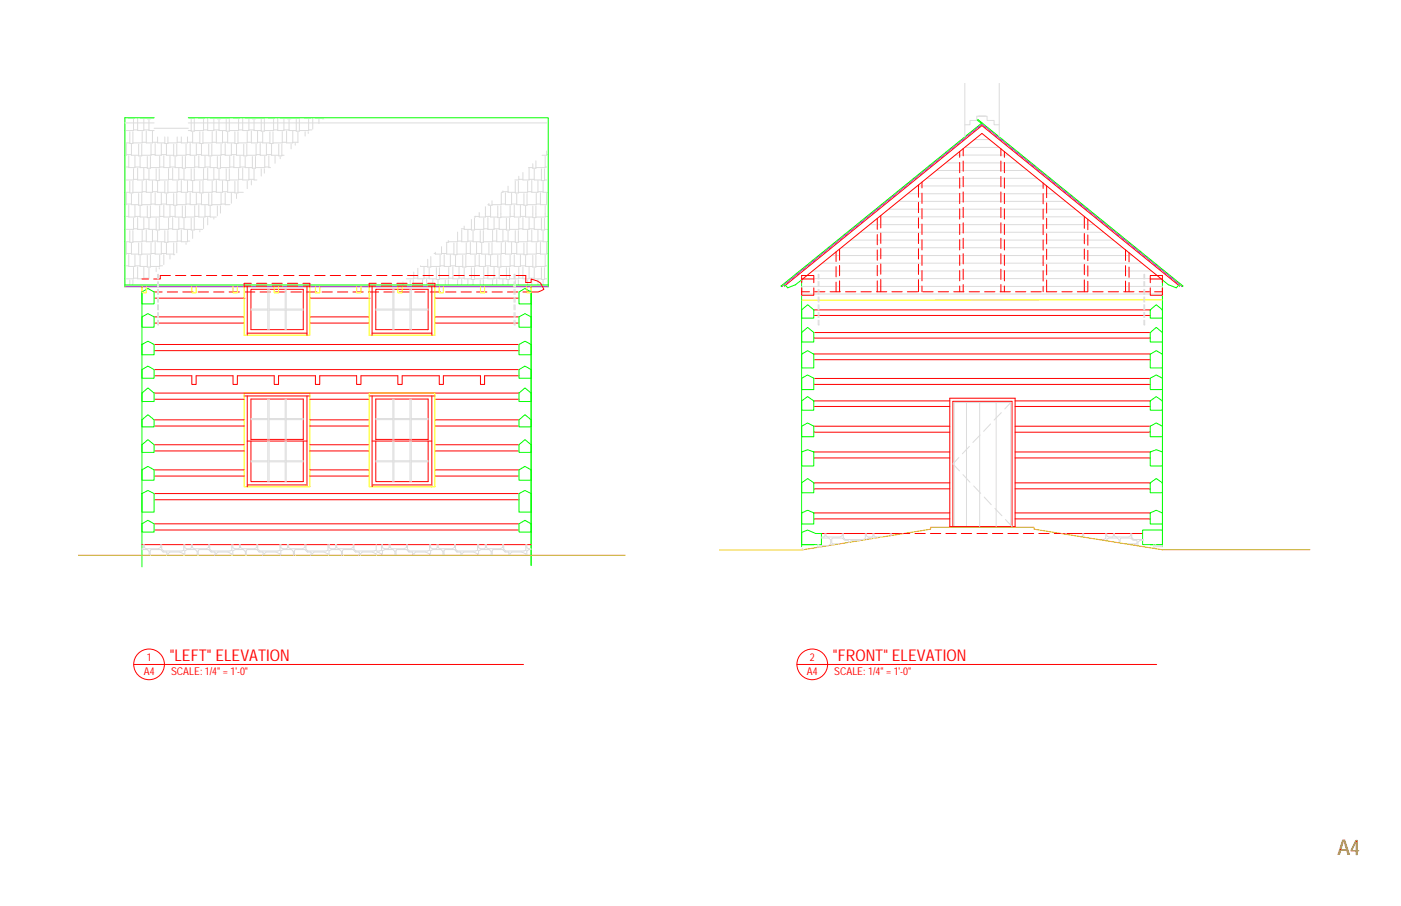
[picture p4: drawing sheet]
<svg xmlns="http://www.w3.org/2000/svg" width="432mm" height="279mm" viewBox="0 0 432 279" stroke-linecap="round" stroke-linejoin="round" font-family="sans-serif">
<defs><g id="words">
<text font-size="6.7" x="412.2" y="263.5">A4</text>
<g font-size="5" fill="#f00">
<text x="52.3" y="203.8">&quot;LEFT&quot; ELEVATION</text>
<text x="256.7" y="203.8">&quot;FRONT&quot; ELEVATION</text>
</g>
<g font-size="3.3" fill="#f00">
<text x="45.2" y="204">1</text>
<text x="249.6" y="204">2</text>
<text x="44.3" y="208.1">A4</text>
<text x="52.7" y="208.2">SCALE: 1/4&quot; = 1'-0&quot;</text>
<text x="248.7" y="208.1">A4</text>
<text x="257.1" y="208.2">SCALE: 1/4&quot; = 1'-0&quot;</text>
</g>
</g></defs>
<g fill="none" stroke="#0f0" stroke-width=".31">
<path d="M47.5 36.3h-9v52.2M58 36.3h111v52.2M302.5 38l-1.3-1 .2-.1 63.2 51.3-.2 .2M302.6 37.9l-61.9 50.3 .2 .2M38.5 87.9h130.5M43.8 90l1.8-1 1.9 1v3.7h-3.7zM43.8 97.7l1.8-1 1.9 1v3.2h-3.7zM43.8 88.5v86.3M160 90l1.8-1 1.9 1v3.7h-3.7zM160 97.7l1.8-1 1.9 1v3.2h-3.7zM163.7 88.5v85.9M241.6 87.9l.2 .3"/>
<path d="M242.1 87.9l.7 .9 2.4-1 1.9-1.5v82.3M247.1 95.6l1.8-1.6 1.9 1.6v2.5h-3.7zM354.5 95.6l1.9-1.6 1.9 1.6v2.5h-3.8zM363.2 87.9l-.6 .9-2.5-1-1.8-1.5v82.3M363.8 87.9l-.3 .3M43.8 106.2l1.8-1 1.9 1v3.2h-3.7zM43.8 114l1.8-1.1 1.9 1.1v2.6h-3.7zM160 106.2l1.8-1 1.9 1v3.2h-3.7zM160 114l1.8-1.1 1.9 1.1v2.6h-3.7zM247.1 102.6l1.8-1.6 1.9 1.6v2.9h-3.7zM247.1 109.2l1.8-1.1 1.9 1.1v4.3h-3.7zM247.1 116.6l1.8-1 1.9 1v3.5h-3.7z"/>
<path d="M354.5 102.6l1.9-1.6 1.9 1.6v2.9h-3.8zM354.5 109.2l1.9-1.1 1.9 1.1v4.3h-3.8zM354.5 116.6l1.9-1 1.9 1v3.5h-3.8zM43.8 121.2l1.8-1.6 1.9 1.6v2.6h-3.7zM43.8 129.5l1.8-1.6 1.9 1.6v2.1h-3.7zM43.8 137.2l1.8-1.6 1.9 1.6v2.3h-3.7zM160 121.2l1.8-1.6 1.9 1.6v2.6h-3.7zM160 129.5l1.8-1.6 1.9 1.6v2.1h-3.7zM160 137.2l1.8-1.6 1.9 1.6v2.3h-3.7zM247.1 123.6l1.8-1.3 1.9 1.3v2.9h-3.7zM247.1 131.4l1.8-1 1.9 1v3.3h-3.7zM247.1 139.4l1.8-.7 1.9 .7v4.3h-3.7z"/>
<path d="M354.5 123.6l1.9-1.3 1.9 1.3v2.9h-3.8zM354.5 131.4l1.9-1 1.9 1v3.3h-3.8zM354.5 139.4l1.9-.7 1.9 .7v4.3h-3.8zM43.8 144.9l1.8-1.1 1.9 1.1v3.2h-3.7zM43.8 152.2l1.8-.9 1.9 .9v5.7h-3.7zM160 144.9l1.8-1.1 1.9 1.1v3.2h-3.7zM160 152.2l1.8-.9 1.9 .9v5.7h-3.7zM247.1 148.9l1.8-1.3 1.9 1.3v3.1h-3.7zM247.1 158.2l1.8-.8 1.9 .8v3.4h-3.7zM354.5 148.9l1.9-1.3 1.9 1.3v3.1h-3.8zM354.5 158.2l1.9-.8 1.9 .8v3.4h-3.8zM43.8 161.5l1.8-1 1.9 1v2.6h-3.7z"/>
<path d="M160 161.5l1.8-1 1.9 1v2.6h-3.7zM247.1 164.2l1.8-.8 2.5 1.1h1.8v3.5h-6.1zM247.1 168h3.7M352.2 163.4h6.1v4.6h-6.1zM354.5 168h3.8"/>
</g>
<g fill="none" stroke="#ff0" stroke-width=".31">
<path d="M43.8 88.5v1.8h1.3v-1.8M59.1 88.5v1.8h1.4v-1.8M71.8 88.5v1.8h1.4v-1.8M75.2 88.5v14.9h20.3v-14.9M84.5 88.5v1.8h1.4v-1.8M97.2 88.5v1.8h1.4v-1.8M109.9 88.5v1.8h1.4v-1.8M113.8 88.5v14.9h20.2v-14.9M122.6 88.5v1.8h1.4v-1.8M135.4 88.5v1.8h1.3v-1.8M148.1 88.5v1.8h1.3v-1.8M162.4 88.5v1.8h1.3v-1.8"/>
<path d="M358.3 92.5l-111.2 .1M75.2 121.2h20.3v28.9h-20.3zM113.8 121.2h20.2v28.9h-20.2zM76.4 149.5v.6M94.4 149.5v.6M114.9 149.5v.6M132.9 149.5v.6"/>
</g>
<g fill="none" stroke="#f00" stroke-width=".31">
<path d="M283.1 57v3.8M284.2 56.2v1.8M284.2 59.6v3.1M295.8 46.7v1.8M295.8 50.1v3.2M295.8 54.9v3.1M295.8 59.6v3.2M296.9 45.8v2.3M296.9 49.7v3.1M296.9 54.4v3.2M296.9 59.2v3.2M308.5 45.8v2.3"/>
<path d="M308.5 49.7v3.1M308.5 54.4v3.2M308.5 59.2v3.2M309.6 46.7v1.8M309.6 50.1v3.2M309.6 54.9v3.1M309.6 59.6v3.2M321.5 56.5v1.6M321.5 59.7v3.2M322.6 57.3v3.7M257.7 77.7v2.9M258.8 76.8v3.5"/>
<path d="M270.4 67.4v3.3M270.4 72.3v3.2M270.4 77.1v3.2M271.5 66.5v3.8M271.5 71.9v3.2M271.5 76.6v3.2M283.1 62.4v3.2M283.1 67.2v3.2M283.1 71.9v3.2M283.1 76.7v3.2M284.2 64.3v3.2M284.2 69.1v3.2"/>
<path d="M284.2 73.9v3.2M284.2 78.7v3.2M295.8 64.4v3.2M295.8 69.2v3.1M295.8 73.9v3.2M295.8 78.7v3.2M296.9 63.9v3.2M296.9 68.7v3.2M296.9 73.5v3.1M296.9 78.2v3.2M308.5 63.9v3.2M308.5 68.7v3.2"/>
<path d="M308.5 73.5v3.1M308.5 78.2v3.2M309.6 64.4v3.2M309.6 69.2v3.1M309.6 73.9v3.2M309.6 78.7v3.2M321.5 64.5v3.1M321.5 69.2v3.2M321.5 74v3.2M321.5 78.7v3.2M322.6 62.5v3.2M322.6 67.3v3.2"/>
<path d="M322.6 72.1v3.1M322.6 76.8v3.2M334.2 66.8v3.6M334.2 72v3.2M334.2 76.8v3.1M335.3 67.6v3.3M335.3 72.5v3.1M335.3 77.2v3.2M346.9 77.1v3.2M348 78v2.8M43.8 86h2M47.5 90h2.5"/>
<path d="M47.5 91.9h28M47.5 97.7h27.7M47.5 99.6h27.7M51.6 90h3.1M52.5 85h-3.1v1h-2M54.1 85h3.2M56.3 90h3.2M58.9 85h3.1M61.1 90h3.2M63.6 85h3.2M65.8 90h3.2M68.4 85h3.2"/>
<path d="M70.6 90h3.2M73.2 85h3.1M75.2 88.3h2.3M75.4 90h3.1M76.2 88.3v15.1M77.3 89.2h16.2v12.5h-16.2zM77.5 87.4h-2.3v1.1M77.9 85h3.2M79.1 88.3h3.1M79.1 87.4h3.1M80.1 90h3.2M82.7 85h3.2"/>
<path d="M83.8 88.3h3.2M83.8 87.4h3.2M84.9 90h3.2M87.4 85h3.2M88.6 88.3h3.2M88.6 87.4h3.2M89.7 90h3.2M92.2 85h3.2M93.3 88.3h2.2M93.3 87.4h2.2v1.1M94.5 90h3.2M94.6 88.3v15.1"/>
<path d="M95.5 91.9h18.5M95.5 97.7h18.3M95.5 99.6h18.3M97 85h3.2M99.3 90h3.1M101.8 85h3.2M104 90h3.2M106.6 85h3.1M108.8 90h3.2M111.3 85h3.2M113.5 90h3.2M113.8 88.3h2.2"/>
<path d="M114.7 88.3v15.1M115.8 89.2h16.2v12.5h-16.2zM116 87.4h-2.2v1.1M116.1 85h3.2M117.5 88.3h3.2M117.5 87.4h3.2M118.3 90h3.2M120.8 85h3.2M122.3 88.3h3.2M122.3 87.4h3.2M123.1 90h3.1M125.6 85h3.2"/>
<path d="M127.1 88.3h3.1M127.1 87.4h3.1M127.8 90h3.2M130.4 85h3.1M131.8 88.3h2.2M131.8 87.4h2.2v1.1M132.6 90h3.2M133.1 88.3v15.1M134 91.9h26M134 97.7h26M134 99.6h26M135.1 85h3.2"/>
<path d="M137.4 90h3.1M139.9 85h3.2M142.1 90h3.2M144.7 85h3.1M146.9 90h3.2M149.4 85h3.2M151.6 90h3.2M154.2 85h3.2M156.4 90h3.2M158.9 85h3.2v2.1h1.6v-1.1l2 .7 .9 .6 1 1.9-1.7 .8h-4.7M241.8 88.2l60.8-49.5 60.9 49.5M247.1 88.8v2.3h3.7v-2.3"/>
<path d="M247.1 87.2v-2.2h3.7v2.2M247.1 86h3.7M247.1 90h2.4M247.1 86.3l55.5-45.2 55.7 45.2M250.8 97.3h103.7M250.8 95.6h103.7M251.1 90h3.2M255.8 90h3.2M257.7 82.2v3.2M257.7 87v3M258.8 81.9v3.1M258.8 86.6v3.4"/>
<path d="M260.6 90h3.2M265.4 90h3.1M270.1 90h3.2M270.4 81.9v3.1M270.4 86.6v3.4M271.5 81.4v3.2M271.5 86.2v3.8M274.9 90h3.2M279.7 90h3.1M283.1 81.5v3.1M283.1 86.2v3.8M284.2 83.4v3.2"/>
<path d="M284.2 88.2v1.8M284.4 90h3.2M289.2 90h3.2M293.9 90h3.2M295.8 83.4v3.2M295.8 88.2v1.8M296.9 83v3.2M296.9 87.8v2.2M298.7 90h3.2M303.5 90h3.1M308.2 90h3.2M308.5 83v3.2"/>
<path d="M308.5 87.8v2.2M309.6 83.4v3.2M309.6 88.2v1.8M313 90h3.2M317.8 90h3.1M321.5 83.5v3.2M321.5 88.3v1.7M322.5 90h3.2M322.6 81.6v3.2M322.6 86.4v3.6M327.3 90h3.2M334.2 81.5v3.2"/>
<path d="M334.2 86.3v3.7M335.3 86.7l-.1 3.3h-3.2M335.3 82v3.2M336.8 90h3.2M341.6 90h3.1M346.3 90h3.2M346.9 81.9v3.2M346.9 86.7v3.3M348 82.4v3.1M348 87.1v2.9M351.1 90h3.2M354.5 88.8v2.3h3.8v-2.3"/>
<path d="M354.5 87.2v-2.2h3.8v2.2M354.5 86h3.8M355.9 90h2.4M47.5 115.9h11.6v2.7h1.4v-2.7h11.3v2.7h1.4v-2.7h11.3v2.7h1.4v-2.7h11.3v2.7h1.4v-2.7h11.3v2.7h1.4v-2.7h11.3v2.7h1.4v-2.7h11.4v2.7h1.3v-2.7h11.4v2.7h1.3v-2.7h10.6M47.5 106.2h112.5M47.5 108.1h112.5M47.5 114h112.5M76.2 102.7h18.4M114.7 102.7h18.4M250.8 109.2h103.8M250.8 118.6h103.7M250.8 116.7h103.7"/>
<path d="M250.8 110.9h103.7M250.8 104.3h103.7M250.8 102.6h103.7M47.5 121.2h112.5M47.5 123.1h27.7M47.5 129.5h27.7M47.5 131.4h27.7M47.5 137.2h27.7M47.5 139.1h27.7M75.2 122.1h20.3M76.2 136h18.4M76.2 122.1v28"/>
<path d="M77.3 136v12.5h16.2v-12.5M77.3 123.1h16.2v12.4h-16.2zM94.6 122.1v28M95.5 123.1h18.3M95.5 129.5h18.3M95.5 131.4h18.3M95.5 137.2h18.3M95.5 139.1h18.3M113.8 122.1h20.2M114.7 136h18.4M114.7 122.1v28M115.8 136v12.5h16.2v-12.5"/>
<path d="M115.8 123.1h16.2v12.4h-16.2zM133.1 122.1v28M134 123.1h26M134 129.5h26M134 131.4h26M134 137.2h26M134 139.1h26M250.8 139.4h41.9M250.8 133.3h41.9M250.8 131.4h41.9M250.8 125.3h41.9M250.8 123.6h41.9"/>
<path d="M312.9 139.4h41.6M312.9 133.3h41.6M312.9 131.4h41.6M312.9 125.3h41.6M312.9 123.6h41.6M47.5 144.9h27.7M47.5 146.8h27.7M47.5 154.1h112.5M47.5 152.2h112.5M76.4 149.5h18M95.5 144.9h18.3M95.5 146.8h18.3"/>
<path d="M114.9 149.5h18M134 144.9h26M134 146.8h26M250.8 158.2h41.9M250.8 150.7h41.9M250.8 148.9h41.9M250.8 141.2h41.9M312.9 158.2h41.6M312.9 150.7h41.6M312.9 148.9h41.6M312.9 141.2h41.6M43.8 168h119.9"/>
<path d="M47.5 163.4h112.5M47.5 161.5h112.5M250.8 160h41.9M253.2 164.5h27.2M282 164.5h3.2M286.8 164.5h3.1M291.5 164.5h3.2M292.7 162.6v-39.8h20.2v39.8M292.7 162.4h20.2M293.7 162.4v-38.6h18.2v38.6M296.3 164.5h3.2M301.1 164.5h3.2"/>
<path d="M305.9 164.5h3.2M310.6 164.5h3.2M312.9 160h41.6M315.4 164.5h3.2M320.2 164.5h3.1M324.9 164.5h1.8M326.9 164.5h25.3M41.2 204.9h120.2M245.6 204.9h110.9"/>
<circle cx="45.9" cy="204.9" r="4.7"/>
<circle cx="250.3" cy="204.9" r="4.7"/>
</g>
<path d="M38.5 88.5h130.5M240.9 88.4l61.7-50.2 61.8 50.2" fill="none" stroke="#bf00ff" stroke-width=".31"/>
<g fill="none" stroke="#dcdcdc" stroke-width=".31">
<path d="M38.5 37.9h9M39.7 36.3h1.9M41.1 36.8v3.5h-2.6M42.4 36.6v3.7h1.9v-3.7M43.2 36.3l2.2 .1M45.4 36.3v.3h1v-.3M45.9 36.9v3.4h1.6M46.4 36.4h1.1M47.5 39.6h10.5M58 37.9h111M58.9 36.8v3.6h1v-3.6M60 36.3l-2 .1"/>
<path d="M61.3 36.3h1.9M62.7 36.8v3.5h-2.8M64 36.6v3.7h1.9v-3.7M64.8 36.3l2.2 .1M67 36.3v.3h.9v-.3M67.5 36.9v3.4h2.2M69.7 36.8v3.6h1v-3.6M70.8 36.3l-2.9 .1M72.1 36.3h1.9M73.5 36.8v3.5h-2.8M74.8 36.6v3.7h1.9v-3.7M75.6 36.3l2.2 .1"/>
<path d="M77.8 36.3v.3h.9v-.3M78.3 36.9v3.4h2.2M80.5 36.8v3.6h1v-3.6M81.6 36.3l-2.9 .1M82.9 36.3h1.9M84.3 36.8v3.5h-2.8M85.6 36.6v3.7h1.9v-3.7M86.4 36.3l2.2 .1M88.6 36.3v.3h1v-.3M89.1 36.9v3.4h2.2M91.3 36.8v3.6h1v-3.6M92.5 36.3l-2.9 .1"/>
<path d="M93.7 36.3h1.9M95.1 36.8v3.5h-2.8M96.4 36.6v3.2M97.2 36.3l2.2 .1M98.3 36.6v1.5M99.4 36.3v.3h.5M297.4 25.7v16.5M301.6 35.8h2.6v1.3h2.2v1.4h1.6M303.7 35.8h-2.6v1.3h-2.1v1.4h-1.6M308 25.7v16.5M38.5 44.1h1.5M38.5 59.3h1.5"/>
<path d="M38.5 51.5h1.2M38.9 44.3v3.6h-.4M38.9 59.5v3.6h-.4M38.9 47.7h1.6M39.7 48v3.7h1.9v-3.6M40 40.6v3.7h1v-3.7M40 55.9v3.6h1v-3.6M40.5 44.5v3.4h2.2M40.5 59.8v3.3h2.2M41.1 52v3.5h-2.6M41.1 40.1h1.3M41.1 55.3h1.3"/>
<path d="M41.6 51.5h1.6M42.4 51.8v3.7h1.9v-3.6M42.7 44.4v3.7h1v-3.7M42.7 59.7v3.6h1v-3.6M43.2 48.3v3.4h2.2M43.8 40.6v3.5h-2.8M43.8 55.8v3.5h-2.8M43.8 43.9h1.3M43.8 59.1h1.3M44.3 40.1h1.6M44.3 55.3h1.6M45.1 40.4v3.7h1.9v-3.7"/>
<path d="M45.1 55.6v3.7h1.9v-3.6M45.4 48.3v3.6h1v-3.6M45.9 52.1v3.4h2.2M46.5 44.4v3.5h-2.8M46.5 59.6v3.5h-2.8M46.5 47.7h1.3M47 43.9h1.6M47 59.1h1.6M47.8 44.2v3.7h1.9v-3.6M47.8 59.4v3.7h1.9v-3.6M48.1 52.1v3.6h1v-3.6M48.6 42.2v1.9h2.2"/>
<path d="M48.6 55.9v3.4h2.2M49.2 48.2v3.5h-2.8M49.2 51.5h1.3M49.7 47.7h1.6M50.5 48v3.7h1.9v-3.6M50.8 42.2v2.1h1v-2.1M50.8 55.9v3.6h1v-3.6M51.3 44.5v3.4h2.2M51.3 59.8v3.3h2.2M51.9 52v3.5h-2.8M51.9 55.3h1.3M52.4 51.5h1.6"/>
<path d="M53.2 51.8v3.7h1.9v-3.6M53.5 44.4v3.7h1v-3.7M53.5 59.7v3.6h1v-3.6M54 48.3v3.4h2.2M54.6 42.2v1.9h-2.8M54.6 55.8v3.5h-2.8M54.6 43.9h1.3M54.6 59.1h1.3M55.1 55.3h1.6M55.9 42.2v1.9h1.9v-1.9M55.9 55.6v3.7h1.9v-3.6M56.2 48.3v3.6h.9v-3.6"/>
<path d="M56.7 52.1v3.4h2.2M57.3 44.4v3.5h-2.8M57.3 59.6v3.5h-2.8M57.3 47.7h1.3M57.8 43.9h1.6M57.8 59.1h1.6M58 40.3h.9M58.6 44.2v3.7h1.9v-3.6M58.6 59.4v3.7h1.9v-3.6M58.9 52.1v3.6h1v-3.6M59.4 40.7v3.4h2.2M59.4 55.9v3.4h2.2"/>
<path d="M60 48.2v3.5h-2.9M60 51.5h1.3M60.5 47.7h1.6M61.3 48v3.7h1.9v-3.6M61.6 40.6v3.7h.9v-3.7M61.6 55.9v3.6h.9v-3.6M62.1 44.5v3.4h2.2M62.1 59.8v3.3h2.2M62.7 52v3.5h-2.8M62.7 40.1h1.3M62.7 55.3h1.3M63.2 51.5h1.6"/>
<path d="M64 51.8v3.7h1.9v-3.6M64.3 44.4v3.7h1v-3.7M64.3 59.7v3.6h1v-3.6M64.8 48.3v3.4h2.2M65.4 40.6v3.5h-2.9M65.4 55.8v3.5h-2.9M65.4 43.9h1.3M65.4 59.1h1.3M65.9 40.1h1.6M65.9 55.3h1.6M66.7 40.4v3.7h1.9v-3.7M66.7 55.6v3.7h1.9v-3.6"/>
<path d="M67 48.3v3.6h.9v-3.6M67.5 52.1v3.4h2.2M68.1 44.4v3.5h-2.8M68.1 59.6v3.5h-2.8M68.1 47.7h1.3M68.6 43.9h1.6M68.6 59.1h1.6M69.4 44.2v3.7h1.9v-3.6M69.4 59.4v3.7h1.5M69.7 52.1v3.6h1v-3.6M70.2 40.7v3.4h2.2M70.2 55.9v3.4h2.2"/>
<path d="M70.8 48.2v3.5h-2.9M70.8 51.5h1.3M71.3 47.7h1.6M71.3 59.5v3.2M72.1 48v3.7h1.9v-3.6M72.4 40.6v3.7h.9v-3.7M72.4 55.9v3.6h.9v-3.6M72.9 44.5v3.4h2.2M72.9 59.8v1.4M73.3 59.3h1.7M73.5 52v3.5h-2.8M73.5 40.1h1.3"/>
<path d="M73.5 55.3h1.3M74 51.5h1.6M74.8 51.8v3.7h1.9v-3.6M75.1 44.4v3.7h1v-3.7M75.6 48.3v3.4h2.2M76.2 40.6v3.5h-2.9M76.2 43.9h1.3M76.2 55.8v2.4M76.7 40.1h1.6M76.7 55.3h1.6M77.5 40.4v3.7h1.9v-3.7M77.5 55.6v1.4"/>
<path d="M77.8 48.3v3.6h.9v-3.6M78.3 52.1v3.4h.9M78.9 44.4v3.5h-2.8M78.9 47.7h1.3M79.4 43.9h1.6M80.2 44.2v3.7h1.9v-3.6M80.5 52.1v2.2M81 40.7v3.4h2.2M81.5 52.1v1.3M81.6 48.2v3.5h-2.9M81.6 51.5h1.3M82.1 47.7h1.6"/>
<path d="M82.9 48v3.7h.5M83.2 40.6v3.7h.9v-3.7M83.7 44.5v3.4h2.2M84.3 40.1h1.3M84.8 48.1v2.3M85.9 44.4v3.7h1v-3.7M86.4 48.3v.7M86.9 47.9h.7M87 40.6v3.5h-2.9M87 43.9h1.3M87.5 40.1h1.6M88.3 40.4v3.7h1.9v-3.7"/>
<path d="M89.7 44.4v1.5M90.2 43.9h1.6M91 44.2v.6M91.8 40.7v3.3M94 40.6v1.4M95 40.6v.5M95.1 40.1h1M154.5 59.6v3.5h-2.9M155 58.9v.4h-.5M155 59.1h1.6M155.8 59.4v3.7h1.9v-3.6M156.6 57.4v1.9h2.2"/>
<path d="M158.8 55.9v3.6h1v-3.6M159.3 59.8v3.3h2.2M159.9 54.4v1.1h-1.2M159.9 55.3h1.3M161.5 59.7v3.6h.9v-3.6M162.6 55.8v3.5h-2.8M162.6 59.1h1.3M162.9 51.7h1.3M163.1 51.9v3.6h-1.9v-2.3M163.1 55.3h1.6M163.9 55.6v3.7h1.9v-3.6M164.7 52.1v3.4h2.2"/>
<path d="M165.2 49.6v2.3h-1v-1.4M165.3 59.6v3.5h-2.9M165.8 59.1h1.6M166.6 59.4v3.7h1.9v-3.6M166.9 52.1v3.6h.9v-3.6M167.4 55.9v3.4h1.6M167.8 55.5h1.2M168 48.2v3.5h-2.8M168 51.5h1M168.5 46.5v1.4h-1.4M168.5 47.7h.5M279.8 59.8h45.8"/>
<path d="M282.7 57.3h39.9M285.6 55h34.1M288.5 52.6h28.2M291.5 50.2h22.3M294.4 47.8h16.5M297.4 45.5h10.6M300.3 43.1h4.8M38.5 74.5h1.5M38.5 66.7h1.2M38.9 74.7v3.7h-.4M38.9 62.9h1.6M38.9 78.2h1.6"/>
<path d="M39.7 63.2v3.7h1.9v-3.6M39.7 78.5v3.7h1.9v-3.7M40 71.1v3.6h1v-3.6M40.5 75v3.4h2.2M41.1 67.2v3.5h-2.6M41.1 70.5h1.3M41.6 66.7h1.6M42.4 67.1v3.6h1.9v-3.6M42.7 74.9v3.6h1v-3.6M43.2 63.6v3.3h2.2M43.2 78.8v3.4h2.2M43.8 71.1v3.4h-2.8"/>
<path d="M43.8 74.4h1.3M44.3 70.5h1.6M45.1 70.9v3.6h1.9v-3.6M45.4 63.5v3.6h1v-3.6M45.4 78.7v3.7h1v-3.7M45.9 67.4v3.3h2.2M46.5 74.9v3.5h-2.8M46.5 62.9h1.3M46.5 78.2h1.3M47 74.4h1.6M47.8 74.7v3.7h1.9v-3.7M48.1 67.3v3.6h1v-3.6"/>
<path d="M48.6 71.2v3.3h2.2M49.2 63.4v3.5h-2.8M49.2 78.7v3.5h-2.8M49.2 66.7h1.3M49.7 62.9h1.6M49.7 78.2h1.6M50.5 63.2v3.7h1.9v-3.6M50.5 78.5v3.1M50.8 71.1v3.6h1v-3.6M51.3 75v3.4h2.2M51.9 67.2v3.5h-2.8M51.9 70.5h1.3"/>
<path d="M52.4 66.7h1.6M52.4 78.5v1.4M53.2 67.1v3.6h1.9v-3.6M53.5 74.9v3.6h.3M54 63.6v3.3h2.2M54.5 74.9v3.1M54.6 71.1v3.4h-2.8M54.6 74.4h1.3M55.1 70.5h1.6M55.9 70.9v3.6h1.9v-3.6M56.2 63.5v3.6h.9v-3.6M56.7 67.4v3.3h2.2"/>
<path d="M57.3 62.9h1.3M57.3 74.9v.5M57.8 74.4h.7M58.9 67.3v3.6h1v-3.6M59.4 71.2v2.3M59.9 70.7h2.6M60 63.4v3.5h-2.9M60 66.7h1.3M60.5 62.9h1.6M61.3 63.2v3.7h1.9v-3.6M61.6 71.1v.4M62.7 67.2v3.3"/>
<path d="M63.2 66.7h1.6M64 67.1v2.2M64.8 63.6v3.3h1.9M65.9 67.1v.5M67 63.5v3M67.9 63.5v2.2M68.1 62.9h1.3M132.8 79.1v3.3h-1v-2.5M133.8 78.2h.4M135.6 78.7v3.5h-2.8M136.1 76.1v2.3h-1.9v-.6M136.1 78.2h1.6"/>
<path d="M136.9 78.5v3.7h1.9v-3.7M137.7 75v3.4h2.2M138.2 74.2v.5h-.7M139.9 74.9v3.6h.9v-3.6M140.4 78.8v3.4h2.2M141 71.6v2.9h-2.8M141 74.4h1.3M142.2 70.5h.9M142.3 70.9v3.6h1.9v-3.6M142.6 78.7v3.7h1v-3.7M143.1 69.7v1h2.2M143.7 74.9v3.5h-2.9"/>
<path d="M143.7 78.2h1.3M144.2 74.4h1.6M145 74.7v3.7h1.9v-3.7M145.8 71.2v3.3h2.2M146.2 67.3v3.6h-.9v-3.2M146.4 66.7v.2h-.2M146.4 78.7v3.5h-2.8M146.4 66.7h1.3M146.9 78.2h1.6M147.7 78.5v3.7h1.9v-3.7M148 71.1v3.6h1v-3.6M148.5 75v3.4h2.2"/>
<path d="M149.1 67.2v3.5h-2.9M149.1 70.5h1.3M149.6 63.8v3.1h-1.9v-1.4M149.6 66.7h1.6M150.4 63.1h.3M150.4 67.1v3.6h1.9v-3.6M150.7 74.9v3.6h.9v-3.6M151.2 63.6v3.3h2.2M151.2 78.8v3.4h2.2M151.6 61.9v1.4h-.9v-.6M151.8 71.1v3.4h-2.8M151.8 74.4h1.3"/>
<path d="M152.3 70.5h1.6M153.1 70.9v3.6h1.9v-3.6M153.4 63.5v3.6h1v-3.6M153.4 78.7v3.7h1v-3.7M153.9 67.4v3.3h2.2M154.5 74.9v3.5h-2.9M154.5 62.9h1.3M154.5 78.2h1.3M155 74.4h1.6M155.8 74.7v3.7h1.9v-3.7M156.1 67.3v3.6h.9v-3.6M156.6 71.2v3.3h2.2"/>
<path d="M157.2 63.4v3.5h-2.8M157.2 78.7v3.5h-2.8M157.2 66.7h1.3M157.7 62.9h1.6M157.7 78.2h1.6M158.5 63.2v3.7h1.9v-3.6M158.5 78.5v3.7h1.9v-3.7M158.8 71.1v3.6h1v-3.6M159.3 75v3.4h2.2M159.9 67.2v3.5h-2.9M159.9 70.5h1.3M160.4 66.7h1.6"/>
<path d="M161.2 67.1v3.6h1.9v-3.6M161.5 74.9v3.6h.9v-3.6M162 63.6v3.3h2.2M162 78.8v3.4h2.2M162.6 71.1v3.4h-2.8M162.6 74.4h1.3M163.1 70.5h1.6M163.9 70.9v3.6h1.9v-3.6M164.2 63.5v3.6h1v-3.6M164.2 78.7v3.7h1v-3.7M164.7 67.4v3.3h2.2M165.3 74.9v3.5h-2.9"/>
<path d="M165.3 62.9h1.3M165.3 78.2h1.3M165.8 74.4h1.6M166.6 74.7v3.7h1.9v-3.7M166.9 67.3v3.6h.9v-3.6M167.4 71.2v3.3h1.6M167.8 70.7h1.2M168 63.4v3.5h-2.8M168 78.7v3.5h-2.8M168 66.7h1M168.5 62.9h.5M168.5 78.2h.5"/>
<path d="M256.3 78.8h92.7M259.3 76.4h86.8M262.2 74h81M265.1 71.6h75.1M268 69.3h69.3M271 66.9h63.3M273.9 64.5h57.5M276.9 62.1h51.6M38.5 82h1.2M40 86.4v1.5M41 86.4v1.5M41.1 82.5v3.5h-2.6"/>
<path d="M41.1 85.8h1.3M41.6 82h1.6M42.4 82.3v3.7h1.9v-3.6M45.9 82.6v3.2h-1.6M48.1 82.5v1.3M48.6 86v-1.4h.2v1.4M48.6 98.7v1.5h.2v-1.5M48.6 86.9v1.6M48.6 89.2v1.6M48.6 91.6v1.6M48.6 94v1.6M48.6 96.4v1.6"/>
<path d="M48.8 86.9v1.6M48.8 89.2v1.6M48.8 91.6v1.6M48.8 94v1.6M48.8 96.4v1.6M49.1 82.5v.4M49.2 82h.9M77.3 95.6h5.2v6.1M82.5 89.2v6.1h-5.2M82.9 89.2v6.1h5v-6.1M88.2 89.2v6.1h5.3M93.5 95.6h-5.3v6.1"/>
<path d="M115.8 95.6h5.3v6.1M121.1 89.2v6.1h-5.3M121.4 89.2v6.1h5v-6.1M124.2 86.9v1M126.4 86.4v1.5M126.7 89.2v6.1h5.3M127.4 86.4v1.5M127.5 83.9v2.1h-2.3M127.5 85.8h1.3M129.6 82v.2h2.2M130.2 86.3v1.6M130.7 82.4v3.6h-1.9v-3.3"/>
<path d="M130.7 85.8h1.6M131.5 86.1v1.8M132 95.6h-5.3v6.1M132.3 82.6v3.4h2.2M133.4 86.2v1.7M134.5 82.5v3.7h.9v-3.7M135 86.4v1.5M135.6 82h1.3M137.2 86.4v1.5M138.2 86.4v1.5M138.3 82.5v3.5h-2.9M138.3 85.8h1.3"/>
<path d="M138.8 82h1.6M139.6 82.3v3.7h1.9v-3.6M141 86.3v1.6M141.5 85.8h1.6M142.3 86.1v1.8M143.1 82.6v3.4h2.2M144.2 86.2v1.7M145.3 82.5v3.7h.9v-3.7M145.8 86.4v1.5M146.4 82h1.3M148 86.4v1.5M149 86.4v1.5"/>
<path d="M149.1 82.5v3.5h-2.9M149.1 85.8h1.3M149.6 82h1.6M150.4 82.3v3.7h1.9v-3.6M151.8 86.3v1.6M152.3 85.8h1.6M153.1 86.1v1.8M153.9 82.6v3.4h2.2M155 86.2v1.7M156.1 82.5v3.7h.9v-3.7M156.6 86.4v1.5M157.2 82h1.3"/>
<path d="M158.4 86v-1.4h.3v1.4M158.4 98.7v1.5h.3v-1.5M158.4 86.9v1.6M158.4 89.2v1.6M158.4 91.6v1.6M158.4 94v1.6M158.4 96.4v1.6M158.7 86.9v1.6M158.7 89.2v1.6M158.7 91.6v1.6M158.7 94v1.6M158.7 96.4v1.6"/>
<path d="M158.8 86.4v1.5M159.8 86.4v1.5M159.9 82.5v3.5h-2.9M159.9 85.8h1.3M160.4 82h1.6M161.2 82.3v3.7h1.9v-3.6M162.6 86.3v1.6M163.1 85.8h1.6M163.9 86.1v1.8M164.7 82.6v3.4h2.2M165.8 86.2v1.7M166.9 82.5v3.7h.9v-3.7"/>
<path d="M167.4 86.4v1.5M167.8 86h1.2M168 82h1M247.1 88.3h111.2M247.1 90.7h111.2M247.5 85.9h110.3M250.4 83.6h104.4M252.2 86v-1.4h.2v1.4M252.2 98.7v1.5h.2v-1.5M252.2 86.8v1.6M252.2 89.2v1.6M252.2 91.6v1.6"/>
<path d="M252.2 94v1.6M252.2 96.3v1.6M252.4 86.8v1.6M252.4 89.2v1.6M252.4 91.6v1.6M252.4 94v1.6M252.4 96.3v1.6M253.4 81.2h98.5M352.6 86v-1.4h.2v1.4M352.6 98.7v1.5h.2v-1.5M352.6 86.8v1.6M352.6 89.2v1.6"/>
<path d="M352.6 91.6v1.6M352.6 94v1.6M352.6 96.3v1.6M352.8 86.8v1.6M352.8 89.2v1.6M352.8 91.6v1.6M352.8 94v1.6M352.8 96.3v1.6M82.9 101.7v-6.1h5v6.1M121.4 101.7v-6.1h5v6.1M77.3 129.4h5.2v6.1M82.5 123.1v6h-5.2"/>
<path d="M82.5 136v6.1h-5.2M82.9 123.1v6h5v-6M82.9 135.5v-6.1h5v6.1M82.9 136v6.1h5v-6.1M88.2 123.1v6h5.3M88.2 136v6.1h5.3M93.5 129.4h-5.3v6.1M115.8 129.4h5.3v6.1M121.1 123.1v6h-5.3M121.1 136v6.1h-5.3M121.4 123.1v6h5v-6M121.4 135.5v-6.1h5v6.1"/>
<path d="M121.4 136v6.1h5v-6.1M126.7 123.1v6h5.3M126.7 136v6.1h5.3M132 129.4h-5.3v6.1M297.9 124.1v38.3M298.8 137.7l-2.2 2.3M301.9 124.1v38.3M302.1 134.2l-2.3 2.3M305.3 130.7l-2.2 2.3M307 124.1v38.3M308.6 127.3l-2.2 2.2M311.5 124.1h-17.4v38.3"/>
<path d="M311.5 124.1v38.3M311.5 124.1l-1.8 2M77.3 142.4h5.2v6.1M82.9 148.5v-6.1h5v6.1M93.5 142.4h-5.3v6.1M115.8 142.4h5.3v6.1M121.4 148.5v-6.1h5v6.1M132 142.4h-5.3v6.1M295.5 141.1l-1.8 2 2 2.1M296.8 146.4l2.2 2.3M300.1 149.9l2.2 2.2M303.3 153.3l2.2 2.3"/>
<path d="M306.6 156.8l2.2 2.3M43.8 169.5h1.6l.6 .6v1.2M44.1 168l.1 .9-.4 .3M44.5 168v.9l.6 .3h3.7l.7-.4v-.8M46.5 171.3l-.2-.3v-1.2l.2-.3h3l.8 .7 1.1 .2v.6l-.2 .3M49.8 168v1.4l.6 .5h5.7l.5-.2v-1.7M51.8 171.3v-.5l.5-.6h3.1l1.2 .6v.5M57 171.3v-1.4l.7-.4h2.5l.6 .6v1.2M57 168v.9l.5 .3h1.2l.3-.3-.1-.9M59.3 168v.9l.6 .3h3.7l.7-.4v-.8M61.3 171.3l-.2-.3v-1.2l.3-.3h2.9l.8 .7 1.2 .2v.6l-.3 .3M64.6 168v1.4l.6 .5h5.7l.5-.2v-1.7"/>
<path d="M66.5 171.3v-.5l.7-.6h3.1l1.1 .6v.5M71.8 171.3v-1.4l.7-.4h2.5l.6 .6v1.2M71.8 168v.9l.5 .3h1.2l.4-.3-.2-.9M76.1 171.3l-.2-.3v-1.2l.3-.3h3l.7 .7 1.2 .2v.6l-.3 .3M79.2 167.9v.9l-.8 .4h-3.7l-.6-.3v-.9M79.4 167.9v1.5l.7 .5h5.6l.6-.2v-1.8M81.4 171.3v-.5l.6-.6h3.1l1.2 .6v.5M86.6 171.3v-1.4l.7-.4h2.6l.5 .6v1.2M86.6 167.9v1l.6 .3h1.1l.3-.3-.1-1M89 167.9v1l.5 .3h3.7l.8-.4v-.9M91 171.3l-.3-.3v-1.2l.3-.3h3l.7 .7 1.2 .2v.6l-.3 .3M94.3 167.9v1.5l.6 .5h5.6l.6-.2v-1.8"/>
<path d="M96.2 171.3v-.5l.6-.6h3.1l1.2 .6v.5M101.4 171.3v-1.4l.8-.4h2.4l.7 .6v1.2M101.5 167.9l-.1 1 .6 .3h1.2l.3-.3-.1-1M103.8 167.9v1l.6 .3h3.7l.7-.4v-.9M105.8 171.3l-.3-.3v-1.2l.4-.3h2.9l.7 .7 1.2 .2v.6l-.2 .3M109.1 167.9v1.5l.6 .5h5.6l.7-.2v-1.7M111.1 171.3v-.5l.5-.6h3.1l1.3 .6v.5M116.1 170.2l1.5 .6v.5M117.6 168v1.7l-1.5 .2M117.9 171.3v-1.4l.7-.4h2.6l.5 .6v1.2M117.9 168v.9l.6 .3h1.1l.4-.3-.1-.9M120.3 168v.9l.5 .3h3.7l.8-.4v-.8"/>
<path d="M122.3 171.3l-.3-.3v-1.2l.3-.3h3l.7 .7 1.2 .2v.6l-.3 .3M125.6 168v1.4l.6 .5h5.6l.6-.2v-1.7M127.5 171.3v-.5l.6-.6h3.1l1.2 .6v.5M132.7 171.3v-1.4l.7-.4h2.6l.5 .6v1.2M132.8 168l-.1 .9 .6 .3h1.2l.2-.3v-.9M137.1 171.3l-.3-.3v-1.2l.4-.3h2.9l.7 .7 1.2 .2v.6l-.2 .3M140.1 167.9v.9l-.7 .4h-3.8l-.5-.3v-.9M140.4 167.9v1.5l.6 .5h5.6l.6-.2v-1.8M142.3 171.3v-.5l.6-.6h3.1l1.2 .6v.5M147.5 171.3v-1.4l.8-.4h2.5l.6 .6v1.2M147.6 167.9l-.1 1 .6 .3h1.2l.3-.3-.1-1M149.9 167.9v1l.6 .3h3.7l.7-.4v-.9"/>
<path d="M152 171.3l-.3-.3v-1.2l.3-.3h2.9l.8 .7 1.1 .2v.6l-.2 .3M155.3 167.9v1.5l.5 .5h5.7l.6-.2v-1.7M157.2 171.3v-.5l.5-.6h3.1l1.3 .6v.5M162.4 168v.9l.5 .3h.8M163.7 169.5h-.6l-.7 .4v1.4M247.2 169.1l.6 .4M251.9 168l-.1 .8M252.2 168l.7 .3h2.3M253.2 165.9h2.3l.5 .6v1.2l-.5 .5M253.4 168.6h-1.1l-.1 .2M254.3 164.5v.8l-.4 .3h-.7M254.6 164.5v.8l.5 .3h3.7l.8-.4v-.7"/>
<path d="M257 168l-.8 .1M259.9 164.5v1.2l.6 .7h5.6l.6-.3v-1.6M261.5 167.3l-.1-.7h-1.1l-.7-.7h-3l-.3 .3v1.2l.3 .3h2.3M265.3 166.6h-2.9l-.5 .6M267 164.5v.8l.6 .3h1.2l.2-.3v-.8M269.4 164.5v.8l.5 .3h1.8M269.9 165.9h-2.2l-.7 .5M274.4 164.5v.7M274.7 164.5v.7M309.9 160.2l2 2.2M328.4 164.5v.2M328.7 164.5v.3"/>
<path d="M333.7 164.5v.7l-.6 .3M334 164.5v1.2M340.8 164.5v1.6l-.6 .3h-1.8M341.1 166.8v-.5l.7-.4h2.6l.5 .6v.9M341.1 164.5v.8l.6 .3h1.2l.3-.3v-.8M343.5 164.5v.8l.5 .3h3.8l.7-.4v-.7M345.3 167.5l-.1-1.3 .4-.3h2.9l.7 .7h1.1l.2 .2v.6l-.4 .3h-3.5M348.5 168h1.6l.4 .3M348.8 164.5v1.2l.6 .7h2.9M352.3 166.6h-1l-.6 .7v1M355.6 168v.7l-.3 .4M356 168l.7 .3h1.6"/>
<path d="M358.3 168.6h-2.3l-.5 .5"/>
</g>
<path d="M24.1 171.3h168.6M403.7 169.5h-45.4l-39.6-6.3v-.6h-31.9v.6l-39.7 6.4h-25.4" fill="none" stroke="#dda500" stroke-width=".31"/>
<use href="#words"/>
</svg>
